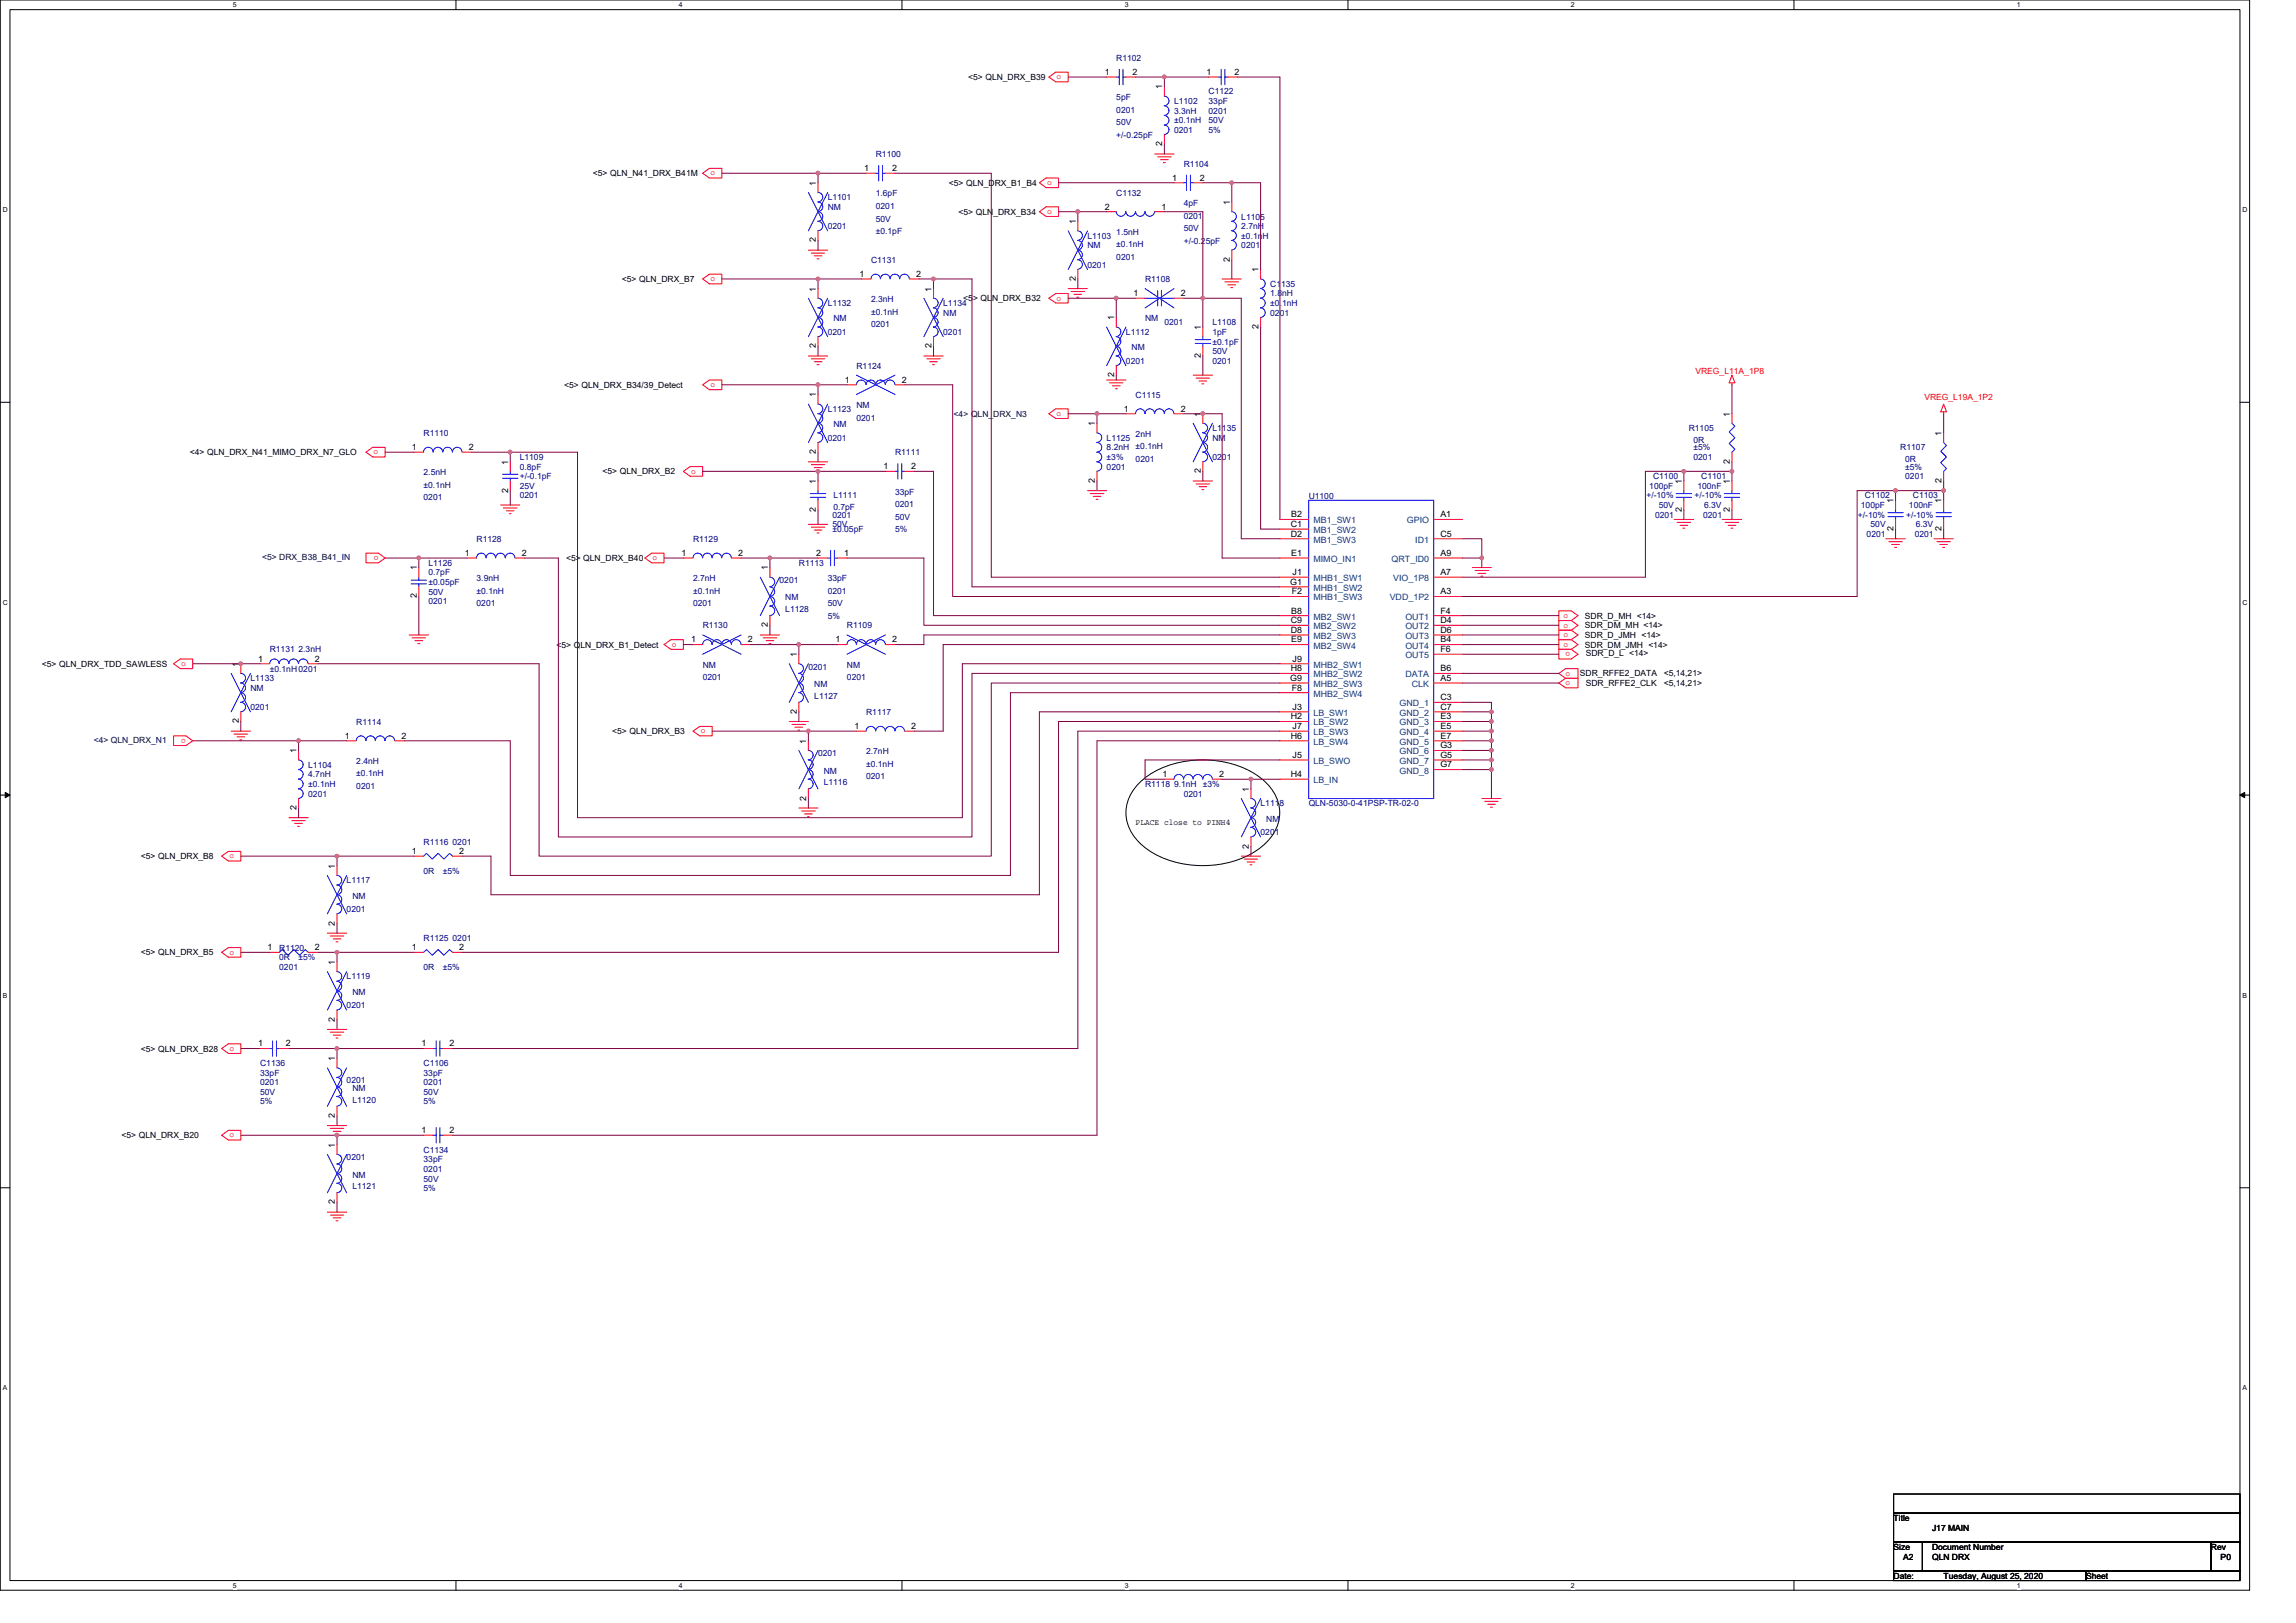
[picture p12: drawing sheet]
<svg xmlns="http://www.w3.org/2000/svg" width="297mm" height="210mm" viewBox="0 0 297 210" stroke-linecap="round" stroke-linejoin="round" font-family="sans-serif">
<defs><g id="words">
<g font-size="1.1">
<text x="125.2" y="10.4">&lt;5&gt; QLN_DRX_B39</text>
<text x="142.9" y="9.7">1</text>
<text x="146.5" y="9.7">2</text>
<text x="150.4" y="11.6" transform="rotate(-90 150.4 11.6)">1</text>
<text x="156.1" y="9.7">1</text>
<text x="159.7" y="9.7">2</text>
<text x="76.7" y="22.8">&lt;5&gt; QLN_N41_DRX_B41M</text>
<text x="111.8" y="22.1">1</text>
<text x="115.4" y="22.1">2</text>
<text x="150.4" y="18.9" transform="rotate(-90 150.4 18.9)">2</text>
<text x="151.6" y="23.4">1</text>
<text x="155.2" y="23.4">2</text>
<text x="105.6" y="24" transform="rotate(-90 105.6 24)">1</text>
<text x="122.8" y="24">&lt;5&gt; QLN_DRX_B1_B4</text>
<text x="124" y="27.8">&lt;5&gt; QLN_DRX_B34</text>
<text x="139.2" y="29" transform="rotate(-90 139.2 29)">1</text>
<text x="142.9" y="27.1">2</text>
<text x="150.3" y="27.1">1</text>
<text x="159.1" y="26.5" transform="rotate(-90 159.1 26.5)">1</text>
<text x="105.6" y="31.4" transform="rotate(-90 105.6 31.4)">2</text>
<text x="111.2" y="35.8">1</text>
<text x="118.5" y="35.8">2</text>
<text x="159.1" y="33.9" transform="rotate(-90 159.1 33.9)">2</text>
<text x="162.8" y="35.2" transform="rotate(-90 162.8 35.2)">1</text>
<text x="80.5" y="36.5">&lt;5&gt; QLN_DRX_B7</text>
<text x="105.6" y="37.7" transform="rotate(-90 105.6 37.7)">1</text>
<text x="120.5" y="37.7" transform="rotate(-90 120.5 37.7)">1</text>
<text x="124.6" y="39">&lt;5&gt; QLN_DRX_B32</text>
<text x="139.2" y="36.4" transform="rotate(-90 139.2 36.4)">2</text>
<text x="144.1" y="41.4" transform="rotate(-90 144.1 41.4)">1</text>
<text x="146.6" y="38.3">1</text>
<text x="152.8" y="38.3">2</text>
<text x="105.6" y="45.1" transform="rotate(-90 105.6 45.1)">2</text>
<text x="120.5" y="45.1" transform="rotate(-90 120.5 45.1)">2</text>
<text x="155.3" y="46.3" transform="rotate(-90 155.3 46.3)">2</text>
<text x="155.3" y="42.7" transform="rotate(-90 155.3 42.7)">1</text>
<text x="162.8" y="42.6" transform="rotate(-90 162.8 42.6)">2</text>
<text x="73" y="50.2">&lt;5&gt; QLN_DRX_B34/39_Detect</text>
<text x="105.6" y="51.4" transform="rotate(-90 105.6 51.4)">1</text>
<text x="109.3" y="49.5">1</text>
<text x="116.7" y="49.5">2</text>
<text x="144.1" y="48.8" transform="rotate(-90 144.1 48.8)">2</text>
<text x="145.4" y="53.3">1</text>
<text x="152.8" y="53.3">2</text>
<text x="155.3" y="53.9" transform="rotate(-90 155.3 53.9)">1</text>
<text x="223.8" y="53.9" transform="rotate(-90 223.8 53.9)">1</text>
<text x="24.6" y="58.9">&lt;4&gt; QLN_DRX_N41_MIMO_DRX_N7_GLO</text>
<text x="53.3" y="58.2">1</text>
<text x="60.7" y="58.2">2</text>
<text x="105.6" y="58.8" transform="rotate(-90 105.6 58.8)">2</text>
<text x="141.6" y="55.1" transform="rotate(-90 141.6 55.1)">1</text>
<text x="251.2" y="56.4" transform="rotate(-90 251.2 56.4)">1</text>
<text x="65.7" y="63.7" transform="rotate(-90 65.7 63.7)">2</text>
<text x="65.7" y="60.1" transform="rotate(-90 65.7 60.1)">1</text>
<text x="78" y="61.4">&lt;5&gt; QLN_DRX_B2</text>
<text x="105.6" y="62.6" transform="rotate(-90 105.6 62.6)">1</text>
<text x="114.3" y="60.7">1</text>
<text x="117.9" y="60.7">2</text>
<text x="141.6" y="62.5" transform="rotate(-90 141.6 62.5)">2</text>
<text x="155.3" y="61.3" transform="rotate(-90 155.3 61.3)">2</text>
<text x="217.6" y="62.6" transform="rotate(-90 217.6 62.6)">1</text>
<text x="223.8" y="62.6" transform="rotate(-90 223.8 62.6)">1</text>
<text x="223.8" y="60" transform="rotate(-90 223.8 60)">2</text>
<text x="245" y="65.1" transform="rotate(-90 245 65.1)">1</text>
<text x="251.2" y="65.1" transform="rotate(-90 251.2 65.1)">1</text>
<text x="251.2" y="62.5" transform="rotate(-90 251.2 62.5)">2</text>
<text x="60.2" y="71.9">1</text>
<text x="67.5" y="71.9">2</text>
<text x="88.2" y="71.9">1</text>
<text x="95.5" y="71.9">2</text>
<text x="105.6" y="66.2" transform="rotate(-90 105.6 66.2)">2</text>
<text x="105.6" y="71.9">2</text>
<text x="109.2" y="71.9">1</text>
<text x="167" y="68.2">C1</text>
<text x="167" y="69.4">D2</text>
<text x="167" y="66.9">B2</text>
<text x="167" y="71.9">E1</text>
<text x="186.3" y="69.4">C5</text>
<text x="186.3" y="66.9">A1</text>
<text x="186.3" y="71.9">A9</text>
<text x="217.6" y="66.2" transform="rotate(-90 217.6 66.2)">2</text>
<text x="223.8" y="66.2" transform="rotate(-90 223.8 66.2)">2</text>
<text x="245" y="68.7" transform="rotate(-90 245 68.7)">2</text>
<text x="251.2" y="68.7" transform="rotate(-90 251.2 68.7)">2</text>
<text x="53.9" y="77.4" transform="rotate(-90 53.9 77.4)">2</text>
<text x="53.9" y="73.8" transform="rotate(-90 53.9 73.8)">1</text>
<text x="73.2" y="72.6">&lt;5&gt; QLN_DRX_B40</text>
<text x="99.3" y="73.8" transform="rotate(-90 99.3 73.8)">1</text>
<text x="166.9" y="75.6">G1</text>
<text x="167.1" y="76.9">F2</text>
<text x="167.2" y="74.4">J1</text>
<text x="186.3" y="74.4">A7</text>
<text x="186.3" y="76.9">A3</text>
<text x="72" y="83.8">&lt;5&gt; QLN_DRX_B1_Detect</text>
<text x="89.4" y="83.1">1</text>
<text x="96.7" y="83.1">2</text>
<text x="99.3" y="81.2" transform="rotate(-90 99.3 81.2)">2</text>
<text x="108.1" y="83.1">1</text>
<text x="115.4" y="83.1">2</text>
<text x="167" y="80.6">C9</text>
<text x="167" y="81.9">D8</text>
<text x="167" y="79.4">B8</text>
<text x="167" y="83.1">E9</text>
<text x="186.3" y="79.4">F4</text>
<text x="186.3" y="80.6">D4</text>
<text x="186.3" y="81.9">D6</text>
<text x="186.3" y="83.1">B4</text>
<text x="205" y="80.1">SDR_D_MH &lt;14&gt;</text>
<text x="205" y="81.3">SDR_DM_MH &lt;14&gt;</text>
<text x="205" y="82.5">SDR_D_JMH &lt;14&gt;</text>
<text x="205" y="83.8">SDR_DM_JMH &lt;14&gt;</text>
<text x="5.4" y="86.3">&lt;5&gt; QLN_DRX_TDD_SAWLESS</text>
<text x="30.9" y="86.3" transform="rotate(-90 30.9 86.3)">1</text>
<text x="33.4" y="85.6">1</text>
<text x="40.7" y="85.6">2</text>
<text x="103.1" y="85" transform="rotate(-90 103.1 85)">1</text>
<text x="166.9" y="88.1">G9</text>
<text x="167" y="86.8">H8</text>
<text x="167.1" y="89.3">F8</text>
<text x="167.2" y="85.6">J9</text>
<text x="186.3" y="88.1">A5</text>
<text x="186.3" y="84.4">F6</text>
<text x="186.3" y="86.8">B6</text>
<text x="204.4" y="87.5">SDR_RFFE2_DATA</text>
<text x="205.1" y="88.8">SDR_RFFE2_CLK</text>
<text x="205.1" y="84.9">SDR_D_L &lt;14&gt;</text>
<text x="215.2" y="88.8">&lt;5,14,21&gt;</text>
<text x="215.2" y="87.5">&lt;5,14,21&gt;</text>
<text x="30.9" y="93.6" transform="rotate(-90 30.9 93.6)">2</text>
<text x="44.6" y="95.6">1</text>
<text x="51.9" y="95.6">2</text>
<text x="79.2" y="95">&lt;5&gt; QLN_DRX_B3</text>
<text x="103.1" y="92.4" transform="rotate(-90 103.1 92.4)">2</text>
<text x="110.6" y="94.3">1</text>
<text x="117.9" y="94.3">2</text>
<text x="167" y="93.1">H2</text>
<text x="167" y="95.6">H6</text>
<text x="167.2" y="91.8">J3</text>
<text x="167.2" y="94.3">J7</text>
<text x="186.3" y="90.6">C3</text>
<text x="186.3" y="91.8">C7</text>
<text x="186.3" y="93.1">E3</text>
<text x="186.3" y="94.3">E5</text>
<text x="186.3" y="95.6">E7</text>
<text x="38.4" y="97.5" transform="rotate(-90 38.4 97.5)">1</text>
<text x="104.3" y="96.2" transform="rotate(-90 104.3 96.2)">1</text>
<text x="150.4" y="100.5">1</text>
<text x="157.7" y="100.5">2</text>
<text x="167" y="100.5">H4</text>
<text x="167.2" y="98">J5</text>
<text x="186.3" y="96.8">G3</text>
<text x="186.3" y="98">G5</text>
<text x="186.3" y="99.3">G7</text>
<text x="38.4" y="104.8" transform="rotate(-90 38.4 104.8)">2</text>
<text x="104.3" y="103.6" transform="rotate(-90 104.3 103.6)">2</text>
<text x="146.9" y="106.7">PLACE close to PINH4</text>
<text x="161.6" y="102.4" transform="rotate(-90 161.6 102.4)">1</text>
<text x="18.2" y="111.2">&lt;5&gt; QLN_DRX_B8</text>
<text x="43.3" y="112.4" transform="rotate(-90 43.3 112.4)">1</text>
<text x="53.3" y="110.5">1</text>
<text x="59.4" y="110.5">2</text>
<text x="161.6" y="109.8" transform="rotate(-90 161.6 109.8)">2</text>
<text x="43.3" y="119.7" transform="rotate(-90 43.3 119.7)">2</text>
<text x="18.2" y="123.6">&lt;5&gt; QLN_DRX_B5</text>
<text x="34.6" y="122.9">1</text>
<text x="40.7" y="122.9">2</text>
<text x="43.3" y="124.8" transform="rotate(-90 43.3 124.8)">1</text>
<text x="53.3" y="122.9">1</text>
<text x="59.4" y="122.9">2</text>
<text x="18.2" y="136.1">&lt;5&gt; QLN_DRX_B28</text>
<text x="33.4" y="135.4">1</text>
<text x="37" y="135.4">2</text>
<text x="43.3" y="137.3" transform="rotate(-90 43.3 137.3)">1</text>
<text x="43.3" y="132.2" transform="rotate(-90 43.3 132.2)">2</text>
<text x="54.5" y="135.4">1</text>
<text x="58.2" y="135.4">2</text>
<text x="15.7" y="147.3">&lt;5&gt; QLN_DRX_B20</text>
<text x="43.3" y="148.5" transform="rotate(-90 43.3 148.5)">1</text>
<text x="43.3" y="144.6" transform="rotate(-90 43.3 144.6)">2</text>
<text x="54.5" y="146.6">1</text>
<text x="58.2" y="146.6">2</text>
<text x="43.3" y="155.8" transform="rotate(-90 43.3 155.8)">2</text>
<text x="245" y="196.8">Title</text>
<text x="245" y="200.5">Size</text>
<text x="246.2" y="201.8">A2</text>
<text x="250" y="200.5">Document Number</text>
<text x="250" y="201.8">QLN DRX</text>
<text x="250" y="198">J17 MAIN</text>
<text x="286" y="200.5">Rev</text>
<text x="287.3" y="201.8">P0</text>
<text x="245" y="204.3">Date:</text>
<text x="251.5" y="204.3">Tuesday, August 25, 2020</text>
<text x="269.9" y="204.3">Sheet</text>
</g>
<g font-size="1.1" fill="#f00">
<text x="136.7" y="10.2">o</text>
<text x="91.9" y="22.7">o</text>
<text x="135.5" y="23.9">o</text>
<text x="135.5" y="27.7">o</text>
<text x="91.9" y="36.4">o</text>
<text x="136.7" y="38.9">o</text>
<text x="91.9" y="50.1">o</text>
<text x="136.7" y="53.8">o</text>
<text x="219.3" y="48.3">VREG_L11A_1P8</text>
<text x="249" y="51.8">VREG_L19A_1P2</text>
<text x="48.3" y="58.8">o</text>
<text x="89.4" y="61.3">o</text>
<text x="49" y="71.9" transform="rotate(180 49 71.9)">o</text>
<text x="84.4" y="72.5">o</text>
<text x="86.9" y="83.7">o</text>
<text x="202.3" y="79.9">o</text>
<text x="202.3" y="81.2">o</text>
<text x="202.3" y="82.4">o</text>
<text x="202.3" y="83.7">o</text>
<text x="23.4" y="86.2">o</text>
<text x="202.5" y="87.4">o</text>
<text x="202.5" y="88.7">o</text>
<text x="203.2" y="84.3" transform="rotate(180 203.2 84.3)">o</text>
<text x="24.1" y="95.5" transform="rotate(180 24.1 95.5)">o</text>
<text x="90.7" y="94.9">o</text>
<text x="29.7" y="111.1">o</text>
<text x="29.7" y="123.5">o</text>
<text x="29.7" y="136">o</text>
<text x="29.7" y="147.2">o</text>
</g>
<g font-size="1.1" fill="#000080">
<text x="144.4" y="7.9">R1102</text>
<text x="144.4" y="13">5pF</text>
<text x="144.4" y="14.6">0201</text>
<text x="144.4" y="16.2">50V</text>
<text x="144.4" y="17.8">+/-0.25pF</text>
<text x="151.9" y="13.5">L1102</text>
<text x="151.9" y="14.7">3.3nH</text>
<text x="151.9" y="16">±0.1nH</text>
<text x="151.9" y="17.2">0201</text>
<text x="156.4" y="12.2">C1122</text>
<text x="156.4" y="13.5">33pF</text>
<text x="156.4" y="14.7">0201</text>
<text x="156.4" y="16">50V</text>
<text x="156.4" y="17.2">5%</text>
<text x="113.3" y="20.3">R1100</text>
<text x="153.1" y="21.5">R1104</text>
<text x="107.1" y="25.9">L1101</text>
<text x="107.1" y="27.2">NM</text>
<text x="107.1" y="29.7">0201</text>
<text x="113.3" y="25.4">1.6pF</text>
<text x="113.3" y="27">0201</text>
<text x="113.3" y="28.7">50V</text>
<text x="144.4" y="25.3">C1132</text>
<text x="153.1" y="26.6">4pF</text>
<text x="153.1" y="28.3">0201</text>
<text x="153.1" y="29.9">50V</text>
<text x="160.6" y="28.4">L1105</text>
<text x="160.6" y="29.7">2.7nH</text>
<text x="112.7" y="34">C1131</text>
<text x="113.3" y="30.3">±0.1pF</text>
<text x="140.7" y="30.9">L1103</text>
<text x="140.7" y="32.1">NM</text>
<text x="140.7" y="34.6">0201</text>
<text x="144.4" y="30.4">1.5nH</text>
<text x="144.4" y="32">±0.1nH</text>
<text x="144.4" y="33.6">0201</text>
<text x="153.1" y="31.5">+/-0.25pF</text>
<text x="160.6" y="30.9">±0.1nH</text>
<text x="160.6" y="32.1">0201</text>
<text x="107.1" y="39.6">L1132</text>
<text x="107.8" y="41.6">NM</text>
<text x="112.7" y="39.1">2.3nH</text>
<text x="112.7" y="40.7">±0.1nH</text>
<text x="122" y="39.6">L1134</text>
<text x="122" y="40.9">NM</text>
<text x="148.1" y="36.5">R1108</text>
<text x="148.1" y="41.6">NM</text>
<text x="164.3" y="37.1">C1135</text>
<text x="164.3" y="38.4">1.8nH</text>
<text x="164.3" y="39.6">±0.1nH</text>
<text x="164.3" y="40.9">0201</text>
<text x="107.1" y="43.3">0201</text>
<text x="110.8" y="47.7">R1124</text>
<text x="112.7" y="42.3">0201</text>
<text x="122" y="43.3">0201</text>
<text x="145.7" y="43.3">L1112</text>
<text x="145.7" y="47.1">0201</text>
<text x="146.4" y="45.3">NM</text>
<text x="150.6" y="42.1">0201</text>
<text x="156.9" y="42.1">L1108</text>
<text x="156.9" y="43.3">1pF</text>
<text x="156.9" y="47.1">0201</text>
<text x="156.9" y="45.8">50V</text>
<text x="156.9" y="44.6">±0.1pF</text>
<text x="107.1" y="53.3">L1123</text>
<text x="110.8" y="52.8">NM</text>
<text x="146.9" y="51.4">C1115</text>
<text x="54.8" y="56.4">R1110</text>
<text x="67.2" y="59.5">L1109</text>
<text x="107.1" y="57">0201</text>
<text x="107.8" y="55.3">NM</text>
<text x="110.8" y="54.4">0201</text>
<text x="115.8" y="58.9">R1111</text>
<text x="143.2" y="57">L1125</text>
<text x="143.2" y="58.3">8.2nH</text>
<text x="143.2" y="59.5">±3%</text>
<text x="146.9" y="56.5">2nH</text>
<text x="146.9" y="58.1">±0.1nH</text>
<text x="146.9" y="59.8">0201</text>
<text x="156.9" y="55.8">L1135</text>
<text x="156.9" y="57">NM</text>
<text x="156.9" y="59.5">0201</text>
<text x="218.5" y="55.8">R1105</text>
<text x="219.1" y="57.3">0R</text>
<text x="219.1" y="58.3">±5%</text>
<text x="219.1" y="59.5">0201</text>
<text x="245.8" y="58.3">R1107</text>
<text x="246.5" y="59.8">0R</text>
<text x="54.8" y="61.5">2.5nH</text>
<text x="54.8" y="63.1">±0.1nH</text>
<text x="54.8" y="64.7">0201</text>
<text x="67.2" y="60.8">0.8pF</text>
<text x="67.2" y="64.5">0201</text>
<text x="67.2" y="63.2">25V</text>
<text x="67.2" y="62">+/-0.1pF</text>
<text x="107.8" y="64.5">L1111</text>
<text x="107.8" y="66">0.7pF</text>
<text x="115.8" y="64">33pF</text>
<text x="115.8" y="65.6">0201</text>
<text x="143.2" y="60.8">0201</text>
<text x="169.3" y="64.6">U1100</text>
<text x="213" y="64.5">+/-10%</text>
<text x="213.4" y="63.2">100pF</text>
<text x="213.9" y="62">C1100</text>
<text x="214.6" y="65.7">50V</text>
<text x="219.2" y="64.5">+/-10%</text>
<text x="219.6" y="63.2">100nF</text>
<text x="220.1" y="62">C1101</text>
<text x="220.5" y="65.7">6.3V</text>
<text x="240.7" y="65.7">100pF</text>
<text x="241.3" y="64.5">C1102</text>
<text x="246.5" y="60.8">±5%</text>
<text x="246.5" y="62">0201</text>
<text x="247" y="65.7">100nF</text>
<text x="247.5" y="64.5">C1103</text>
<text x="61.7" y="70.1">R1128</text>
<text x="89.7" y="70.1">R1129</text>
<text x="107.7" y="67">0201</text>
<text x="107.7" y="68.2">50V</text>
<text x="107.7" y="68.9">±0.05pF</text>
<text x="115.8" y="67.2">50V</text>
<text x="115.8" y="68.9">5%</text>
<text x="214.1" y="67">0201</text>
<text x="220.3" y="67">0201</text>
<text x="240.4" y="67">+/-10%</text>
<text x="241.5" y="69.5">0201</text>
<text x="242" y="68.2">50V</text>
<text x="246.6" y="67">+/-10%</text>
<text x="247.7" y="69.5">0201</text>
<text x="247.8" y="68.2">6.3V</text>
<text x="55.4" y="73.2">L1126</text>
<text x="55.4" y="74.4">0.7pF</text>
<text x="55.4" y="76.9">50V</text>
<text x="55.4" y="75.7">±0.05pF</text>
<text x="61.7" y="75.2">3.9nH</text>
<text x="61.7" y="76.8">±0.1nH</text>
<text x="89.7" y="75.2">2.7nH</text>
<text x="89.7" y="76.8">±0.1nH</text>
<text x="100.9" y="75.4">0201</text>
<text x="101.6" y="77.7">NM</text>
<text x="103.4" y="73.2">R1113</text>
<text x="107.1" y="75.2">33pF</text>
<text x="107.1" y="76.8">0201</text>
<text x="55.4" y="78.2">0201</text>
<text x="61.7" y="78.4">0201</text>
<text x="89.7" y="78.4">0201</text>
<text x="90.9" y="81.3">R1130</text>
<text x="101.6" y="79.2">L1128</text>
<text x="107.1" y="78.4">50V</text>
<text x="107.1" y="80.1">5%</text>
<text x="109.6" y="81.3">R1109</text>
<text x="32.4" y="88.1">L1133</text>
<text x="32.4" y="89.4">NM</text>
<text x="34.9" y="84.4">R1131 2.3nH</text>
<text x="34.9" y="86.9">±0.1nH0201</text>
<text x="90.9" y="86.4">NM</text>
<text x="90.9" y="88">0201</text>
<text x="104.6" y="86.7">0201</text>
<text x="105.3" y="88.9">NM</text>
<text x="109.6" y="86.4">NM</text>
<text x="109.6" y="88">0201</text>
<text x="32.4" y="91.9">0201</text>
<text x="46.1" y="93.7">R1114</text>
<text x="105.3" y="90.4">L1127</text>
<text x="112.1" y="92.5">R1117</text>
<text x="39.9" y="99.3">L1104</text>
<text x="39.9" y="100.6">4.7nH</text>
<text x="39.9" y="101.8">±0.1nH</text>
<text x="46.1" y="98.8">2.4nH</text>
<text x="46.1" y="100.5">±0.1nH</text>
<text x="105.8" y="97.9">0201</text>
<text x="106.6" y="101.6">L1116</text>
<text x="106.6" y="100.1">NM</text>
<text x="112.1" y="97.6">2.7nH</text>
<text x="112.1" y="99.2">±0.1nH</text>
<text x="112.1" y="100.8">0201</text>
<text x="148.1" y="101.8">R1118 9.1nH</text>
<text x="155.6" y="101.8">±3%</text>
<text x="39.9" y="103.1">0201</text>
<text x="46.1" y="102.1">0201</text>
<text x="153.1" y="103.1">0201</text>
<text x="163.1" y="104.3">L1118</text>
<text x="163.8" y="106.3">NM</text>
<text x="169.3" y="104.3">QLN-5030-0-41PSP-TR-02-0</text>
<text x="54.8" y="109.3">R1116</text>
<text x="54.8" y="113">0R</text>
<text x="57.3" y="113">±5%</text>
<text x="58.5" y="109.3">0201</text>
<text x="163.1" y="108.1">0201</text>
<text x="44.8" y="114.3">L1117</text>
<text x="44.8" y="118">0201</text>
<text x="45.6" y="116.3">NM</text>
<text x="36.1" y="123">R1120</text>
<text x="36.1" y="124.2">0R</text>
<text x="36.1" y="125.5">0201</text>
<text x="38.6" y="124.2">±5%</text>
<text x="54.8" y="121.8">R1125</text>
<text x="54.8" y="125.5">0R</text>
<text x="57.3" y="125.5">±5%</text>
<text x="58.5" y="121.8">0201</text>
<text x="44.8" y="126.7">L1119</text>
<text x="44.8" y="130.5">0201</text>
<text x="45.6" y="128.7">NM</text>
<text x="33.7" y="137.9">C1136</text>
<text x="54.8" y="137.9">C1106</text>
<text x="33.7" y="139.2">33pF</text>
<text x="33.7" y="140.4">0201</text>
<text x="33.7" y="141.7">50V</text>
<text x="33.7" y="142.9">5%</text>
<text x="44.8" y="140.2">0201</text>
<text x="45.6" y="142.7">L1120</text>
<text x="45.6" y="141.2">NM</text>
<text x="54.8" y="139.2">33pF</text>
<text x="54.8" y="140.4">0201</text>
<text x="54.8" y="141.7">50V</text>
<text x="54.8" y="142.9">5%</text>
<text x="54.8" y="149.1">C1134</text>
<text x="44.8" y="150.1">0201</text>
<text x="45.6" y="153.9">L1121</text>
<text x="45.6" y="152.4">NM</text>
<text x="54.8" y="150.4">33pF</text>
<text x="54.8" y="151.6">0201</text>
<text x="54.8" y="152.9">50V</text>
<text x="54.8" y="154.1">5%</text>
</g>
<g font-size="1.1" fill="#000040">
<text x="123.4" y="53.9">&lt;4&gt; QLN_DRX_N3</text>
<text x="33.9" y="72.5">&lt;5&gt; DRX_B38_B41_IN</text>
<text x="12.1" y="96.1">&lt;4&gt; QLN_DRX_N1</text>
</g>
<g font-size="1.1" fill="#004080">
<text x="169.9" y="67.7">MB1_SW1</text>
<text x="169.9" y="69">MB1_SW2</text>
<text x="169.9" y="70.2">MB1_SW3</text>
<text x="182" y="67.7">GPIO</text>
<text x="183.1" y="70.2">ID1</text>
<text x="169.9" y="75.2">MHB1_SW1</text>
<text x="169.9" y="76.4">MHB1_SW2</text>
<text x="169.9" y="77.7">MHB1_SW3</text>
<text x="169.9" y="72.7">MIMO_IN1</text>
<text x="179.8" y="77.7">VDD_1P2</text>
<text x="180" y="72.7">QRT_ID0</text>
<text x="180.2" y="75.2">VIO_1P8</text>
<text x="169.9" y="80.2">MB2_SW1</text>
<text x="169.9" y="81.4">MB2_SW2</text>
<text x="169.9" y="82.7">MB2_SW3</text>
<text x="169.9" y="83.9">MB2_SW4</text>
<text x="181.8" y="80.2">OUT1</text>
<text x="181.8" y="81.4">OUT2</text>
<text x="181.8" y="82.7">OUT3</text>
<text x="181.8" y="83.9">OUT4</text>
<text x="169.9" y="86.4">MHB2_SW1</text>
<text x="169.9" y="87.6">MHB2_SW2</text>
<text x="169.9" y="88.9">MHB2_SW3</text>
<text x="181.8" y="85.2">OUT5</text>
<text x="181.8" y="87.6">DATA</text>
<text x="182.6" y="88.9">CLK</text>
<text x="169.9" y="92.6">LB_SW1</text>
<text x="169.9" y="93.9">LB_SW2</text>
<text x="169.9" y="95.1">LB_SW3</text>
<text x="169.9" y="90.1">MHB2_SW4</text>
<text x="181.1" y="91.4">GND_1</text>
<text x="181.1" y="92.6">GND_2</text>
<text x="181.1" y="93.9">GND_3</text>
<text x="181.1" y="95.1">GND_4</text>
<text x="169.9" y="96.4">LB_SW4</text>
<text x="169.9" y="101.3">LB_IN</text>
<text x="169.9" y="98.8">LB_SWO</text>
<text x="181.1" y="96.4">GND_5</text>
<text x="181.1" y="97.6">GND_6</text>
<text x="181.1" y="98.8">GND_7</text>
<text x="181.1" y="100.1">GND_8</text>
</g>
<g font-size=".9">
<text x="30.1" y="1">5</text>
<text x="87.8" y="1">4</text>
<text x="145.5" y="1">3</text>
<text x="203.2" y="1">2</text>
<text x="260.9" y="1">1</text>
<text x=".4" y="27.5">D</text>
<text x="290.1" y="27.5">D</text>
<text x=".4" y="78.3">C</text>
<text x="290.1" y="78.3">C</text>
<text x=".4" y="129.1">B</text>
<text x="290.1" y="129.1">B</text>
<text x=".4" y="179.9">A</text>
<text x="290.1" y="179.9">A</text>
<text x="30.1" y="205.4">5</text>
<text x="87.8" y="205.4">4</text>
<text x="145.5" y="205.4">3</text>
<text x="203.2" y="205.4">2</text>
<text x="260.9" y="205.4">1</text>
</g>
</g></defs>
<path d="M0 0h291v205.7h-291zM1.3 1.2h288.5v203.3h-288.5z" fill="none" stroke="#000" stroke-width=".13"/>
<g fill="#fff">
<path d="M30.1 .1h.5v1h-.5z"/>
<path d="M30.1 204.6h.5v1h-.5z"/>
</g>
<path d="M59 0v1.2M59 204.5v1.2" fill="none" stroke="#000" stroke-width=".13"/>
<g fill="#fff">
<path d="M87.8 .1h.5v1h-.5z"/>
<path d="M87.8 204.6h.5v1h-.5z"/>
</g>
<path d="M116.7 0v1.2M116.7 204.5v1.2" fill="none" stroke="#000" stroke-width=".13"/>
<g fill="#fff">
<path d="M145.5 .1h.5v1h-.5z"/>
<path d="M145.5 204.6h.5v1h-.5z"/>
</g>
<path d="M174.4 0v1.2M174.4 204.5v1.2" fill="none" stroke="#000" stroke-width=".13"/>
<g fill="#fff">
<path d="M203.2 .1h.5v1h-.5z"/>
<path d="M203.2 204.6h.5v1h-.5z"/>
</g>
<path d="M232.1 0v1.2M232.1 204.5v1.2" fill="none" stroke="#000" stroke-width=".13"/>
<g fill="#fff">
<path d="M260.9 .1h.5v1h-.5z"/>
<path d="M260.9 204.6h.5v1h-.5z"/>
<path d="M.4 26.6h.6v1h-.6z"/>
<path d="M290.1 26.6h.6v1h-.6z"/>
<path d="M.4 77.4h.6v1h-.6z"/>
<path d="M290.1 77.4h.6v1h-.6z"/>
</g>
<path d="M0 52h1.3M289.8 52h1.2" fill="none" stroke="#000" stroke-width=".13"/>
<g fill="#fff">
<path d="M.4 128.3h.5v1h-.5z"/>
<path d="M290.1 128.3h.6v1h-.6z"/>
</g>
<path d="M0 102.9h1.3M289.8 102.9h1.2" fill="none" stroke="#000" stroke-width=".13"/>
<path d="M.7 102.5l.6 .4-.6 .3zM289.8 102.9l.6-.4v.7z" fill="#000" stroke="#000" stroke-width=".13"/>
<g fill="#fff">
<path d="M.4 179.1h.5v1h-.5z"/>
<path d="M290.1 179.1h.6v1h-.6z"/>
</g>
<path d="M147.7 101a12.6 12.6 0 0 1 10.6-2.4 9.9 9.9 0 0 1 6.5 3.9 5.2 5.2 0 0 1-1.3 6.8 13 13 0 0 1-11.8 2.2 8.6 8.6 0 0 1-5.7-4.5 5.2 5.2 0 0 1 1.7-6zM0 153.7h1.3M289.8 153.7h1.2M245 199.5h3.7v3.7h-3.7zM245 193.3h44.8v2.5h-44.8zM245 195.8h44.8v3.7h-44.8zM248.7 199.5h37.3v3.7h-37.3zM286 199.5h3.8v3.7h-3.8zM245 203.2h24.9v1.3h-24.9zM269.9 203.2h19.9v1.3h-19.9z" fill="none" stroke="#000" stroke-width=".13"/>
<g fill="none" stroke="#f00" stroke-width=".13">
<path d="M135.7 10l.9-.7h1.6v1.3h-1.6zM143.2 10h1.2M145.7 10h1.2M149.4 19.9h2.5M150.6 11.2v1.2M150.6 17.4v1.3M156.4 10h1.2M158.9 10h1.2M90.9 22.4l.9-.6h1.6v1.2h-1.6zM90.9 36.1l.9-.6h1.6v1.2h-1.6zM104.6 32.4h2.5M105 32.7h1.7"/>
<path d="M105.3 33.1h1M105.7 33.5h.3M105.8 23.6v1.3M105.8 29.9v1.2M105.8 37.3v1.3M111.4 36.1h1.3M112.1 22.4h1.2M114.6 22.4h1.2M117.7 36.1h1.2M120.8 37.3v1.3M134.5 23.6l.8-.6h1.6v1.3h-1.6zM134.5 27.4l.8-.6h1.6v1.2h-1.6z"/>
<path d="M135.7 38.6l.9-.6h1.6v1.2h-1.6zM138.2 37.3h2.5M138.6 37.7h1.7M138.9 38.1h1M139.3 38.5h.3M139.4 28.6v1.3M139.4 34.9v1.2M143.2 27.4h1.2M146.9 38.6h1.2M149.4 27.4h1.2M149.8 20.3h1.7M150.1 20.7h1"/>
<path d="M150.5 21h.3M151.9 38.6h1.2M151.9 23.6h1.2M154.4 23.6h1.2M158.1 36.1h2.5M158.5 36.5h1.7M158.9 36.9h.9M159.2 37.2h.3M159.4 26.1v1.3M159.4 32.4v1.2M163.1 34.9v1.2M47.3 58.5l.9-.6h1.6v1.2h-1.6z"/>
<path d="M53.6 58.5h1.2M59.8 58.5h1.2M66 59.8v1.2M90.9 49.8l.9-.6h1.6v1.2h-1.6zM104.6 59.8h2.5M104.6 46.1h2.5M105 46.4h1.7M105.3 46.8h1M105.7 47.2h.3M105.8 51v1.3M105.8 57.3v1.2M105.8 43.6v1.2"/>
<path d="M109.6 49.8h1.2M115.8 49.8h1.2M119.5 46.1h2.5M119.9 46.4h1.7M120.3 46.8h1M120.6 47.2h.3M120.8 43.6v1.2M135.7 53.5l.9-.6h1.6v1.2h-1.6zM141.9 54.8v1.2M143.2 49.2h2.5M143.5 49.5h1.8M143.9 49.9h1"/>
<path d="M144.3 50.3h.2M144.4 41.1v1.2M144.4 47.3v1.2M145.7 53.5h1.2M151.9 53.5h1.2M154.4 48.5h2.5M154.7 48.9h1.8M155.1 49.3h1M155.5 49.7h.2M155.6 42.3v1.3M155.6 44.8v1.3M155.6 53.5v1.3"/>
<path d="M155.6 59.8v1.2M163.1 41.1v1.2M224.1 48.5l.3 1h-.7zM224.1 49.5v.3M224.1 53.5v1.3M224.1 58.5v1.3M251.5 52.3l.3 1h-.7zM251.5 53.3v.2M251.5 56v1.3M47.3 71.6h1.7l.8 .6-.8 .6h-1.7zM54.2 73.4v1.3M54.2 75.9v1.3"/>
<path d="M60.4 72.2h1.3M64.8 65.3h2.4M65.1 65.7h1.8M65.5 66.1h1M65.9 66.5h.2M66 62.2v1.3M66.6 72.2h1.3M83.4 72.2l.9-.6h1.6v1.2h-1.6zM88.4 61l.9-.6h1.6v1.2h-1.6zM88.4 72.2h1.3M94.6 72.2h1.3M99.6 73.4v1.3"/>
<path d="M99.6 79.7v1.2M104.6 67.8h2.5M105 60.1h1.7M105 68.2h1.7M105.3 60.5h1M105.3 68.6h1M105.7 60.9h.3M105.7 69h.3M105.8 62.2v1.3M105.8 64.7v1.3M105.8 72.2h1.3M108.3 72.2h1.3"/>
<path d="M114.6 61h1.2M117 61h1.3M140.7 63.5h2.5M141.1 63.9h1.7M141.4 64.2h1M141.8 64.6h.2M141.9 61v1.2M154.4 62.2h2.5M154.7 62.6h1.8M155.1 63h1M155.5 63.4h.2M165.6 67.2h3.7"/>
<path d="M165.6 68.5h3.7M165.6 69.7h3.7M165.6 74.7h3.7M165.6 75.9h3.7M165.6 77.2h3.7M165.6 79.7h3.7M165.6 72.2h3.7M185.5 79.7h3.7M185.5 72.2h3.7M185.5 69.7h3.7M185.5 67.2h3.7M185.5 74.7h3.7"/>
<path d="M185.5 77.2h3.7M190.5 73.4h2.5M190.8 73.8h1.8M191.2 74.2h1M191.6 74.5h.2M201.7 79h1.6l.8 .7-.8 .6h-1.6zM216.6 67.2h2.5M217 67.6h1.7M217.4 68h1M217.7 68.3h.3M217.8 62.2v1.3M217.8 64.7v1.3"/>
<path d="M222.8 67.2h2.5M223.2 67.6h1.7M223.6 68h1M223.9 68.3h.3M224.1 62.2v1.3M224.1 64.7v1.3M244 69.7h2.5M244.4 70.1h1.7M244.7 70.4h1M245.1 70.8h.3M245.2 64.7v1.3M245.2 67.2v1.3"/>
<path d="M250.2 69.7h2.5M250.6 70.1h1.7M250.9 70.4h1M251.3 70.8h.3M251.5 64.7v1.3M251.5 67.2v1.3M251.5 61v1.2M22.5 95.2h1.6l.8 .6-.8 .7h-1.6zM22.5 85.9l.8-.6h1.6v1.2h-1.6zM29.9 94.6h2.5M30.3 95h1.7M30.7 95.3h1"/>
<path d="M31 95.7h.3M31.2 85.9v1.2M31.2 92.1v1.2M33.7 85.9h1.2M38.6 97.1v1.2M39.9 85.9h1.2M44.8 95.8h1.3M51.1 95.8h1.2M52.9 82.1h2.5M53.3 82.5h1.8M53.7 82.9h1M54.1 83.3h.2"/>
<path d="M85.9 83.4l.9-.6h1.6v1.2h-1.6zM89.7 94.6l.8-.6h1.6v1.2h-1.6zM89.7 83.4h1.2M95.9 83.4h1.2M98.4 82.1h2.5M98.7 82.5h1.8M99.1 82.9h1M99.5 83.3h.2M102.1 93.3h2.5M102.5 93.7h1.7M102.8 94.1h1M103.2 94.5h.3"/>
<path d="M103.4 84.6v1.3M103.4 90.9v1.2M104.6 95.8v1.3M108.3 83.4h1.3M110.8 94.6h1.3M114.6 83.4h1.2M117 94.6h1.3M165.6 92.1h3.7M165.6 93.3h3.7M165.6 94.6h3.7M165.6 95.8h3.7M165.6 98.3h3.7"/>
<path d="M165.6 80.9h3.7M165.6 82.1h3.7M165.6 83.4h3.7M165.6 85.9h3.7M165.6 87.1h3.7M165.6 88.4h3.7M165.6 89.6h3.7M185.5 80.9h3.7M185.5 82.1h3.7M185.5 83.4h3.7M185.5 84.6h3.7M185.5 88.4h3.7"/>
<path d="M185.5 87.1h3.7M185.5 90.9h3.7M185.5 92.1h3.7M185.5 93.3h3.7M185.5 94.6h3.7M185.5 95.8h3.7M185.5 97.1h3.7M185.5 98.3h3.7M185.5 99.6h3.7M201.7 84h1.6l.8 .6-.8 .7h-1.6zM201.7 87.1l.8-.6h1.6v1.3h-1.6zM201.7 88.4l.8-.6h1.6v1.2h-1.6z"/>
<path d="M203.3 80.3h-1.6v1.2h1.6M203.3 81.5h-1.6v1.3h1.6M203.3 82.8h-1.6v1.2h1.6M203.3 80.3l.8 .6-.8 .6M203.3 81.5l.8 .6-.8 .7M203.3 82.8l.8 .6-.8 .6M28.7 110.8l.8-.6h1.7v1.2h-1.7zM37.4 105.8h2.5M37.8 106.2h1.7M38.1 106.5h1M38.5 106.9h.3M38.6 103.3v1.2"/>
<path d="M43.6 112v1.3M43.6 118.2v1.3M53.6 110.8h1.2M58.5 110.8h1.3M103.4 104.5h2.4M103.7 104.9h1.8M104.1 105.3h1M104.5 105.7h.2M104.6 102.1v1.2M150.6 100.8h1.3M156.9 100.8h1.2M160.6 110.8h2.5"/>
<path d="M161 111.1h1.7M161.4 111.5h.9M161.7 111.9h.3M161.8 102.1v1.2M161.8 108.3v1.2M165.6 100.8h3.7M191.7 103.3h2.5M192.1 103.7h1.7M192.5 104.1h1M192.8 104.4h.3M28.7 123.2l.8-.6h1.7v1.2h-1.7zM28.7 135.7l.8-.7h1.7v1.3h-1.7z"/>
<path d="M33.7 135.7h1.2M34.9 123.2h1.2M36.1 135.7h1.3M39.9 123.2h1.2M42.4 120.7h2.4M42.4 133.2h2.4M42.7 121.1h1.8M42.7 133.5h1.8M43.1 121.5h1M43.1 133.9h1M43.5 121.9h.2M43.5 134.3h.2"/>
<path d="M43.6 124.5v1.2M43.6 130.7v1.2M43.6 136.9v1.3M53.6 123.2h1.2M54.8 135.7h1.2M57.3 135.7h1.2M58.5 123.2h1.3M28.7 146.9l.8-.7h1.7v1.3h-1.7zM42.4 145.6h2.4M42.4 156.8h2.4M42.7 146h1.8M42.7 157.2h1.8"/>
<path d="M43.1 146.4h1M43.1 157.6h1M43.5 146.7h.2M43.5 157.9h.2M43.6 143.1v1.3M43.6 148.1v1.3M43.6 154.3v1.3M54.8 146.9h1.2M57.3 146.9h1.2"/>
</g>
<g fill="none" stroke="#00f" stroke-width=".13">
<path d="M144.4 10h.4M144.8 9v2M145.3 9v2M145.3 10h.4M150.6 12.4a.61 .61 0 0 1 .6 .7 .61 .61 0 0 1-.6 .6 .62 .62 0 0 1 .6 .6 .62 .62 0 0 1-.6 .6M150.6 14.9a.61 .61 0 0 1 .6 .7 .61 .61 0 0 1-.6 .6M150.6 16.2a.6 .6 0 0 1 .6 .6 .6 .6 0 0 1-.6 .6M157.6 10h.4M158 9v2M158.5 9v2M158.5 10h.4M104.6 24.9l2.5 5"/>
<path d="M104.6 38.6l2.5 5M105.8 24.9a.61 .61 0 0 1 .6 .6 .61 .61 0 0 1-.6 .6 .62 .62 0 0 1 .6 .6 .62 .62 0 0 1-.6 .7M105.8 27.4a.61 .61 0 0 1 .6 .6 .61 .61 0 0 1-.6 .6 .61 .61 0 0 1 .6 .6 .61 .61 0 0 1-.6 .6M105.8 38.6a.61 .61 0 0 1 .6 .6 .61 .61 0 0 1-.6 .6M105.8 39.8a.61 .61 0 0 1 .6 .6 .61 .61 0 0 1-.6 .7 .61 .61 0 0 1 .6 .6 .61 .61 0 0 1-.6 .6 .62 .62 0 0 1 .6 .6 .62 .62 0 0 1-.6 .6M107.1 24.9l-2.5 5M107.1 38.6l-2.5 5M112.7 36.1a.6 .6 0 0 1 .6-.6 .6 .6 0 0 1 .6 .6M113.3 22.4h.4M113.7 21.4v2M113.9 36.1a.61 .61 0 0 1 .6-.6 .61 .61 0 0 1 .6 .6M114.2 21.4v2"/>
<path d="M114.2 22.4h.4M115.2 36.1a.61 .61 0 0 1 .6-.6 .61 .61 0 0 1 .6 .6 .63 .63 0 0 1 .6-.6 .63 .63 0 0 1 .6 .6M119.5 38.6l2.5 5M120.8 38.6a.61 .61 0 0 1 .6 .6 .61 .61 0 0 1-.6 .6M120.8 39.8a.61 .61 0 0 1 .6 .6 .61 .61 0 0 1-.6 .7 .61 .61 0 0 1 .6 .6 .61 .61 0 0 1-.6 .6 .62 .62 0 0 1 .6 .6 .62 .62 0 0 1-.6 .6M122 38.6l-2.5 5M138.2 29.9l2.5 5M139.4 29.9a.61 .61 0 0 1 .6 .6 .61 .61 0 0 1-.6 .6M139.4 31.1a.61 .61 0 0 1 .6 .6 .61 .61 0 0 1-.6 .6M139.4 32.4a.61 .61 0 0 1 .6 .6 .61 .61 0 0 1-.6 .6 .62 .62 0 0 1 .6 .6 .62 .62 0 0 1-.6 .6M140.7 29.9l-2.5 5M145.6 27.4a.61 .61 0 0 1-.6 .6 .61 .61 0 0 1-.6-.6"/>
<path d="M148.1 38.6h1.7M148.1 37.3l3.8 2.5M149.4 27.4a.61 .61 0 0 1-.6 .6 .61 .61 0 0 1-.7-.6 .61 .61 0 0 1-.6 .6 .61 .61 0 0 1-.6-.6 .62 .62 0 0 1-.6 .6 .62 .62 0 0 1-.6-.6M149.8 37.6v2M150.3 37.6v2M150.3 38.6h1.6M151.9 37.3l-3.8 2.5M153.1 23.6h.4M153.5 22.6v2M154 22.6v2M154 23.6h.4M159.3 27.4a.61 .61 0 0 1 .7 .6 .61 .61 0 0 1-.7 .6 .61 .61 0 0 1 .7 .6 .61 .61 0 0 1-.7 .6 .62 .62 0 0 1 .7 .7 .62 .62 0 0 1-.7 .6"/>
<path d="M159.3 31.1a.61 .61 0 0 1 .7 .6 .61 .61 0 0 1-.7 .6M163.1 36.1a.61 .61 0 0 1 .6 .6 .61 .61 0 0 1-.6 .6 .62 .62 0 0 1 .6 .6 .62 .62 0 0 1-.6 .7M163.1 38.6a.61 .61 0 0 1 .6 .6 .61 .61 0 0 1-.6 .6M163.1 39.8a.61 .61 0 0 1 .6 .6 .61 .61 0 0 1-.6 .7M54.8 58.5a.61 .61 0 0 1 .6-.6 .61 .61 0 0 1 .6 .6M56 58.5a.61 .61 0 0 1 .7-.6 .61 .61 0 0 1 .6 .6 .62 .62 0 0 1 .6-.6 .62 .62 0 0 1 .6 .6M58.5 58.5a.61 .61 0 0 1 .7-.6 .61 .61 0 0 1 .6 .6M104.6 52.3l2.5 5M105.8 52.3a.61 .61 0 0 1 .6 .6 .61 .61 0 0 1-.6 .6M105.8 53.5a.6 .6 0 0 1 .6 .6 .6 .6 0 0 1-.6 .6M105.8 54.8a.61 .61 0 0 1 .6 .6 .61 .61 0 0 1-.6 .6M105.8 56a.61 .61 0 0 1 .6 .6 .61 .61 0 0 1-.6 .6"/>
<path d="M107.1 52.3l-2.5 5M110.8 48.5l5 2.5M112 49.8a.61 .61 0 0 0-.6-.6 .61 .61 0 0 0-.6 .6M113.3 49.8a.61 .61 0 0 0-.6-.6 .61 .61 0 0 0-.6 .6M114.5 49.8a.61 .61 0 0 0-.6-.6 .61 .61 0 0 0-.6 .6M115.8 49.8a.61 .61 0 0 0-.6-.6 .61 .61 0 0 0-.6 .6M115.8 48.5l-5 2.5M116.2 60v2M116.7 60v2M141.9 56a.61 .61 0 0 1 .6 .6 .61 .61 0 0 1-.6 .6 .62 .62 0 0 1 .6 .7 .62 .62 0 0 1-.6 .6M141.9 58.5a.61 .61 0 0 1 .6 .6 .61 .61 0 0 1-.6 .6 .61 .61 0 0 1 .6 .6 .61 .61 0 0 1-.6 .7M143.2 42.3l2.5 5"/>
<path d="M144.4 42.3a.61 .61 0 0 1 .6 .6 .61 .61 0 0 1-.6 .6M144.4 43.6a.61 .61 0 0 1 .6 .6 .61 .61 0 0 1-.6 .6 .62 .62 0 0 1 .6 .6 .62 .62 0 0 1-.6 .6M144.4 46.1a.61 .61 0 0 1 .6 .6 .61 .61 0 0 1-.6 .6M145.7 42.3l-2.5 5M149.4 53.5a.62 .62 0 0 0-.7-.6 .62 .62 0 0 0-.6 .6 .6 .6 0 0 0-.6-.6 .6 .6 0 0 0-.6 .6M150.6 53.5a.61 .61 0 0 0-.6-.6 .61 .61 0 0 0-.6 .6M151.9 53.5a.61 .61 0 0 0-.6-.6 .61 .61 0 0 0-.7 .6M154.4 54.8l2.5 5M154.6 43.9h2M154.6 44.4h2M155.6 54.8a.61 .61 0 0 1 .6 .6 .61 .61 0 0 1-.6 .6M155.6 56a.61 .61 0 0 1 .6 .6 .61 .61 0 0 1-.6 .6 .62 .62 0 0 1 .6 .7 .62 .62 0 0 1-.6 .6"/>
<path d="M155.6 58.5a.61 .61 0 0 1 .6 .6 .61 .61 0 0 1-.6 .6M155.6 43.6v.3M155.6 44.4v.4M156.9 54.8l-2.5 5M224.1 54.8l.3 .3-.7 .8 .7 .7-.7 .8 .7 .7-.3 .4M251.5 57.3l.3 .3-.7 .8 .7 .7-.7 .8 .7 .7-.3 .4M53.2 75.1h2M53.2 75.5h2M54.2 74.7v.4M54.2 75.5v.4M61.7 72.2a.61 .61 0 0 1 .6-.6 .61 .61 0 0 1 .6 .6M62.9 72.2a.6 .6 0 0 1 .6-.6 .6 .6 0 0 1 .6 .6"/>
<path d="M64.1 72.2a.61 .61 0 0 1 .6-.6 .61 .61 0 0 1 .7 .6 .62 .62 0 0 1 .6-.6 .62 .62 0 0 1 .6 .6M65 61.4h2M65 61.9h2M66 61v.4M66 61.9v.3M89.7 72.2a.61 .61 0 0 1 .6-.6 .61 .61 0 0 1 .6 .6M90.9 72.2a.6 .6 0 0 1 .6-.6 .6 .6 0 0 1 .6 .6M92.1 72.2a.61 .61 0 0 1 .6-.6 .61 .61 0 0 1 .7 .6 .62 .62 0 0 1 .6-.6 .62 .62 0 0 1 .6 .6M98.4 74.7l2.5 5M99.6 74.7a.61 .61 0 0 1 .6 .6 .61 .61 0 0 1-.6 .6 .62 .62 0 0 1 .6 .6 .62 .62 0 0 1-.6 .7M99.6 77.2a.61 .61 0 0 1 .6 .6 .61 .61 0 0 1-.6 .6M99.6 78.4a.6 .6 0 0 1 .6 .6 .6 .6 0 0 1-.6 .6"/>
<path d="M100.9 74.7l-2.5 5M104.8 63.9h2M104.8 64.3h2M105.8 63.5v.4M105.8 64.3v.4M107.1 72.2h.4M107.5 71.2v2M107.9 71.2v2M107.9 72.2h.4M115.8 61h.4M116.7 61h.3M169.3 64.7h16.2v38.6h-16.2z"/>
<path d="M216.8 63.9h2M216.8 64.3h2M217.8 63.5v.4M217.8 64.3v.4M223.1 63.9h2M223.1 64.3h2M224.1 63.5v.4M224.1 64.3v.4M244.2 66.3h2M244.2 66.8h2M245.2 66v.3M245.2 66.8v.4"/>
<path d="M250.5 66.3h2M250.5 66.8h2M251.5 66v.3M251.5 66.8v.4M29.9 87.1l2.5 5M31.1 87.1a.61 .61 0 0 1 .7 .6 .61 .61 0 0 1-.7 .6 .62 .62 0 0 1 .7 .7 .62 .62 0 0 1-.7 .6M31.1 89.6a.61 .61 0 0 1 .7 .6 .61 .61 0 0 1-.7 .6M31.1 90.9a.6 .6 0 0 1 .7 .6 .6 .6 0 0 1-.7 .6M32.4 87.1l-2.5 5M34.9 85.9a.6 .6 0 0 1 .6-.6 .6 .6 0 0 1 .6 .6M36.1 85.9a.61 .61 0 0 1 .6-.6 .61 .61 0 0 1 .7 .6M37.4 85.9a.61 .61 0 0 1 .6-.6 .61 .61 0 0 1 .6 .6 .63 .63 0 0 1 .6-.6 .63 .63 0 0 1 .7 .6"/>
<path d="M38.6 98.3a.61 .61 0 0 1 .6 .6 .61 .61 0 0 1-.6 .6 .62 .62 0 0 1 .6 .7 .62 .62 0 0 1-.6 .6M47.3 95.8a.61 .61 0 0 0-.6-.6 .61 .61 0 0 0-.6 .6M48.6 95.8a.6 .6 0 0 0-.7-.6 .6 .6 0 0 0-.6 .6M51.1 95.8a.62 .62 0 0 0-.7-.6 .62 .62 0 0 0-.6 .6 .61 .61 0 0 0-.6-.6 .61 .61 0 0 0-.6 .6M90.9 82.1l5 2.5M92.1 83.4a.6 .6 0 0 0-.6-.6 .6 .6 0 0 0-.6 .6M94.6 83.4a.62 .62 0 0 0-.6-.6 .62 .62 0 0 0-.6 .6 .61 .61 0 0 0-.7-.6 .61 .61 0 0 0-.6 .6M95.9 83.4a.61 .61 0 0 0-.7-.6 .61 .61 0 0 0-.6 .6M95.9 82.1l-5 2.5M102.1 85.9l2.5 5M103.3 85.9a.61 .61 0 0 1 .6 .6 .61 .61 0 0 1-.6 .6M103.3 87.1a.61 .61 0 0 1 .6 .6 .61 .61 0 0 1-.6 .6 .62 .62 0 0 1 .6 .7 .62 .62 0 0 1-.6 .6"/>
<path d="M103.3 89.6a.61 .61 0 0 1 .6 .6 .61 .61 0 0 1-.6 .6M103.4 97.1l2.4 5M104.6 97.1a.6 .6 0 0 1 .6 .6 .6 .6 0 0 1-.6 .6M104.6 98.3a.61 .61 0 0 1 .6 .6 .61 .61 0 0 1-.6 .6 .62 .62 0 0 1 .6 .7 .62 .62 0 0 1-.6 .6M104.6 85.9l-2.5 5M105.8 97.1l-2.4 5M109.6 82.1l5 2.5M110.8 83.4a.6 .6 0 0 0-.6-.6 .6 .6 0 0 0-.6 .6M112 83.4a.61 .61 0 0 0-.6-.6 .61 .61 0 0 0-.6 .6M113.3 94.6a.61 .61 0 0 0-.6-.6 .61 .61 0 0 0-.6 .6M113.3 83.4a.61 .61 0 0 0-.6-.6 .61 .61 0 0 0-.6 .6M114.5 94.6a.61 .61 0 0 0-.6-.6 .61 .61 0 0 0-.6 .6"/>
<path d="M114.5 83.4a.61 .61 0 0 0-.6-.6 .61 .61 0 0 0-.6 .6M114.6 82.1l-5 2.5M117 94.6a.61 .61 0 0 0-.6-.6 .61 .61 0 0 0-.6 .6 .61 .61 0 0 0-.6-.6 .61 .61 0 0 0-.6 .6M38.6 100.8a.61 .61 0 0 1 .6 .6 .61 .61 0 0 1-.6 .6M38.6 102.1a.61 .61 0 0 1 .6 .6 .61 .61 0 0 1-.6 .6M42.4 113.3l2.4 4.9M43.6 113.3a.61 .61 0 0 1 .6 .6 .61 .61 0 0 1-.6 .6M43.6 114.5a.61 .61 0 0 1 .6 .6 .61 .61 0 0 1-.6 .6M43.6 115.8a.6 .6 0 0 1 .6 .6 .6 .6 0 0 1-.6 .6M43.6 117a.61 .61 0 0 1 .6 .6 .61 .61 0 0 1-.6 .6M44.8 113.3l-2.4 4.9M54.8 110.8l.4-.4 .7 .7 .8-.7 .7 .7 .8-.7 .3 .4"/>
<path d="M104.6 100.8a.61 .61 0 0 1 .6 .6 .61 .61 0 0 1-.6 .6M153.1 100.8a.61 .61 0 0 0-.6-.6 .61 .61 0 0 0-.6 .6M154.3 100.8a.6 .6 0 0 0-.6-.6 .6 .6 0 0 0-.6 .6M156.8 100.8a.63 .63 0 0 0-.6-.6 .63 .63 0 0 0-.6 .6 .61 .61 0 0 0-.6-.6 .61 .61 0 0 0-.6 .6M160.6 103.3l2.5 5M161.8 103.3a.6 .6 0 0 1 .7 .6 .6 .6 0 0 1-.7 .6 .62 .62 0 0 1 .7 .6 .62 .62 0 0 1-.7 .7M161.8 105.8a.61 .61 0 0 1 .7 .6 .61 .61 0 0 1-.7 .6M161.8 107a.61 .61 0 0 1 .7 .7 .61 .61 0 0 1-.7 .6M163.1 103.3l-2.5 5M34.9 135.7h.4M35.3 134.7v2M35.8 134.7v2"/>
<path d="M35.8 135.7h.3M36.1 123.2l.4-.3 .8 .7 .7-.7 .8 .7 .7-.7 .4 .3M42.4 125.7l2.4 5M42.4 138.2l2.4 4.9M43.6 125.7a.61 .61 0 0 1 .6 .6 .61 .61 0 0 1-.6 .6 .62 .62 0 0 1 .6 .7 .62 .62 0 0 1-.6 .6M43.6 128.2a.6 .6 0 0 1 .6 .6 .6 .6 0 0 1-.6 .6M43.6 129.4a.61 .61 0 0 1 .6 .6 .61 .61 0 0 1-.6 .7M43.6 138.2a.61 .61 0 0 1 .6 .6 .61 .61 0 0 1-.6 .6M43.6 139.4a.61 .61 0 0 1 .6 .6 .61 .61 0 0 1-.6 .6M44.8 125.7l-2.4 5M44.8 138.2l-2.4 4.9M54.8 123.2l.4-.3 .7 .7 .8-.7 .7 .7 .8-.7 .3 .3"/>
<path d="M56 135.7h.4M56.4 134.7v2M56.9 134.7v2M56.9 135.7h.4M42.4 149.4l2.4 4.9M43.6 140.7a.6 .6 0 0 1 .6 .6 .6 .6 0 0 1-.6 .6M43.6 141.9a.61 .61 0 0 1 .6 .6 .61 .61 0 0 1-.6 .6M43.6 149.4a.61 .61 0 0 1 .6 .6 .61 .61 0 0 1-.6 .6 .62 .62 0 0 1 .6 .6 .62 .62 0 0 1-.6 .6M43.6 151.8a.61 .61 0 0 1 .6 .7 .61 .61 0 0 1-.6 .6M43.6 153.1a.6 .6 0 0 1 .6 .6 .6 .6 0 0 1-.6 .6M44.8 149.4l-2.4 4.9M56 146.9h.4"/>
<path d="M56.4 145.9v2M56.9 145.9v2M56.9 146.9h.4"/>
</g>
<g fill="none" stroke="#800040" stroke-width=".13">
<path d="M138.2 10h5M146.9 10h3.7M150.6 10v1.2M150.6 18.7v1.2M150.6 10h5.8M160.1 10h5.5v57.2M93.4 22.4h12.4M93.4 36.1h12.4M105.8 22.4v1.2M105.8 31.1v1.3M105.8 22.4h6.3M111.4 36.1h-5.6v1.2"/>
<path d="M115.8 22.4h12.4v52.3h37.4M118.9 36.1h1.9M120.8 37.3v-1.2h4.9v39.8h39.9M136.9 23.6h15M136.9 27.4h2.5M138.2 38.6h6.2M139.4 36.1v1.2M143.2 27.4h-3.8v1.2M144.4 38.6h2.5M144.4 38.6v2.5M150.6 27.4h5v11.2M153.1 38.6h2.5"/>
<path d="M155.6 23.6h3.8M155.6 38.6v3.7M155.6 38.6h5v31.1h5M159.4 23.6h3.7v11.3M159.4 23.6v2.5M159.4 33.6v2.5M49.8 58.5h3.8M61 58.5h5M66 58.5v1.3M66 58.5h8.7v47.3h49.8v-19.9h41.1M93.4 49.8h12.4M105.8 49.8h3.8"/>
<path d="M105.8 49.8v1.2M105.8 58.5v1.3M105.8 44.8v1.3M117 49.8h6.3v27.4h42.3M120.8 44.8v1.3M138.2 53.5h3.7v1.3M141.9 53.5h3.8M144.4 48.5v.7M153.1 53.5h5v18.7h7.5M155.6 46.1v2.4M163.1 42.3v26.2h2.5M224.1 49.8v3.7"/>
<path d="M224.1 59.8v1.2M251.5 53.5v2.5M49.8 72.2h4.4M54.2 77.2v4.9M60.4 72.2h-6.2v1.2M66 63.5v1.8M67.9 72.2h4.3v36.1h53.5v-21.2h39.9M85.9 72.2h2.5M90.9 61h14.9M95.9 72.2h9.9M99.6 72.2v1.2M105.8 61v1.2"/>
<path d="M105.8 66v1.8M105.8 61h8.8M109.6 72.2h9.9v8.7h46.1M118.3 61h2.5v18.7h44.8M141.9 62.2v1.3M155.6 61v1.2M189.2 69.7h2.5v2.5M189.2 72.2h2.5v1.2M189.2 79.7h12.5M217.8 61v1.2M217.8 61h-4.9v13.7h-23.7M217.8 66v1.2"/>
<path d="M217.8 61h6.3M224.1 61v1.2M224.1 66v1.2M245.2 63.5h6.3M245.2 63.5h-4.9v13.7h-51.1M245.2 63.5v1.2M245.2 68.5v1.2M251.5 62.2v1.3M251.5 63.5v1.2M251.5 68.5v1.2M24.9 95.8h13.7M24.9 85.9h8.8"/>
<path d="M31.2 93.3v1.3M38.6 95.8h6.2M38.6 95.8v1.3M41.1 85.9h28.6v24.9h58.5v-22.4h37.4M88.4 83.4h1.3M92.1 94.6h12.5M97.1 83.4h6.3M99.6 80.9v1.2M103.4 83.4h4.9M103.4 92.1v1.2M103.4 83.4v1.2M104.6 94.6h6.2"/>
<path d="M104.6 94.6v1.2M165.6 89.6h-34.9v23.7h-64.7v-17.5h-13.7M165.6 83.4h-43.6v11.2h-3.7M165.6 92.1h-31.1v23.7h-71v-5h-3.7M165.6 93.3h-28.7v29.9h-77.1M165.6 94.6h-26.2v41.1h-80.9M165.6 95.8h-23.7v51.1h-83.4M165.6 82.1h-46.1v1.3h-3.7M165.6 98.3h-17.5v2.5h2.5M189.2 90.9h3.8v1.2M189.2 92.1h3.8M189.2 93.3h3.8"/>
<path d="M189.2 94.6h3.8M189.2 95.8h3.8M189.2 97.1h3.8M189.2 98.3h3.8M189.2 99.6h3.8M189.2 80.9h12.5M189.2 82.1h12.5M189.2 83.4h12.5M189.2 84.6h12.5M189.2 87.1h12.5M189.2 88.4h12.5M193 92.1v1.2"/>
<path d="M193 93.3v1.3M193 94.6v1.2M193 95.8v1.3M193 97.1v1.2M193 98.3v1.3M193 99.6v3.7M31.2 110.8h12.4M38.6 104.5v1.3M43.6 110.8h10M43.6 110.8v1.2M43.6 119.5v1.2M104.6 103.3v1.2"/>
<path d="M158.1 100.8h3.7M161.8 100.8h3.8M161.8 100.8v1.3M161.8 109.5v1.3M31.2 135.7h2.5M31.2 123.2h3.7M37.4 135.7h6.2M41.1 123.2h2.5M43.6 123.2h10M43.6 135.7h11.2M43.6 123.2v1.3M43.6 131.9v1.3"/>
<path d="M43.6 135.7v1.2M31.2 146.9h12.4M43.6 146.9h11.2M43.6 155.6v1.2M43.6 144.4v1.2M43.6 146.9v1.2"/>
</g>
<g fill="#f0f" stroke="#f0f" stroke-width=".13">
<circle cx="224.1" cy="61" r=".24"/>
<circle cx="217.8" cy="61" r=".24"/>
<circle cx="245.2" cy="63.5" r=".24"/>
<circle cx="251.4" cy="63.5" r=".24"/>
<circle cx="192.9" cy="92.1" r=".24"/>
<circle cx="192.9" cy="93.3" r=".24"/>
<circle cx="192.9" cy="94.6" r=".24"/>
<circle cx="192.9" cy="97.1" r=".24"/>
<circle cx="192.9" cy="95.8" r=".24"/>
<circle cx="192.9" cy="98.3" r=".24"/>
<circle cx="192.9" cy="99.6" r=".24"/>
<circle cx="191.7" cy="72.2" r=".23"/>
<circle cx="159.3" cy="23.6" r=".23"/>
<circle cx="105.8" cy="49.8" r=".24"/>
<circle cx="105.8" cy="61" r=".24"/>
<circle cx="43.6" cy="146.9" r=".24"/>
<circle cx="38.6" cy="95.8" r=".24"/>
<circle cx="66" cy="58.5" r=".24"/>
<circle cx="150.6" cy="10" r=".24"/>
<circle cx="141.9" cy="53.5" r=".23"/>
<circle cx="144.4" cy="38.6" r=".24"/>
<circle cx="155.6" cy="38.6" r=".24"/>
<circle cx="99.6" cy="72.2" r=".24"/>
<circle cx="104.6" cy="94.6" r=".24"/>
<circle cx="105.8" cy="22.4" r=".24"/>
<circle cx="43.6" cy="123.2" r=".24"/>
<circle cx="103.3" cy="83.4" r=".24"/>
<circle cx="161.8" cy="100.8" r=".24"/>
<circle cx="105.8" cy="36.1" r=".24"/>
<circle cx="31.1" cy="85.9" r=".24"/>
<circle cx="139.4" cy="27.4" r=".24"/>
<circle cx="120.8" cy="36.1" r=".24"/>
<circle cx="43.6" cy="110.8" r=".24"/>
<circle cx="43.6" cy="135.7" r=".24"/>
<circle cx="155.6" cy="53.5" r=".24"/>
<circle cx="54.2" cy="72.2" r=".24"/>
</g>
<use href="#words"/>
</svg>
